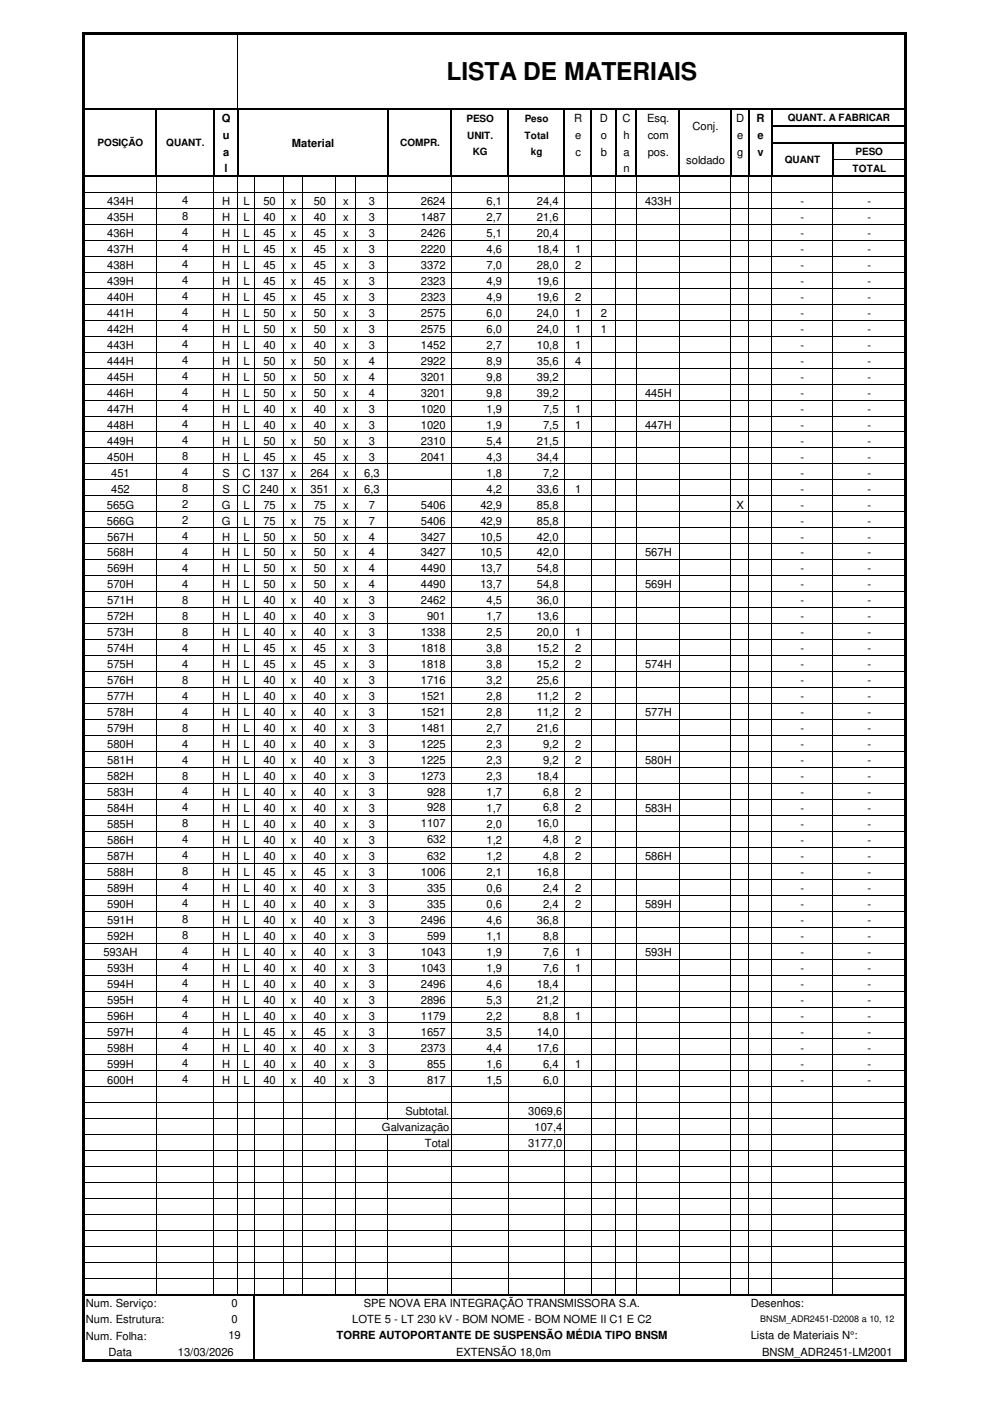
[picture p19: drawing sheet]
<svg xmlns="http://www.w3.org/2000/svg" width="210mm" height="297mm" viewBox="0 0 210 297" stroke-linecap="round" stroke-linejoin="round" font-family="sans-serif">
<defs><g id="words">
<text font-size="5.2" x="94.7" y="17">LISTA DE MATERIAIS</text>
<g font-size="2.4">
<text x="47" y="25.9">Q</text>
<text x="47.2" y="29.5">u</text>
<text x="121.8" y="25.9">R</text>
<text x="122" y="29.5">e</text>
<text x="127.2" y="25.9">D</text>
<text x="127.4" y="29.5">o</text>
<text x="132" y="25.9">C</text>
<text x="132.2" y="29.5">h</text>
<text x="137.2" y="25.9">Esq.</text>
<text x="137.3" y="29.5">com</text>
<text x="146.9" y="27.6">Conj.</text>
<text x="156.1" y="25.9">D</text>
<text x="156.3" y="29.5">e</text>
<text x="160.4" y="25.9">R</text>
<text x="160.6" y="29.5">e</text>
<text x="47.3" y="33">a</text>
<text x="61.9" y="31.1">Material</text>
<text x="122" y="33">c</text>
<text x="127.4" y="33">b</text>
<text x="132.2" y="33">a</text>
<text x="137.3" y="33">pos.</text>
<text x="145.5" y="34.7">soldado</text>
<text x="156.3" y="33">g</text>
<text x="160.6" y="33">v</text>
<text x="47.6" y="36.4">l</text>
<text x="132.2" y="36.4">n</text>
<text x="22.7" y="43.5">434H</text>
<text x="22.7" y="46.9">435H</text>
<text x="38.7" y="43.3">4</text>
<text x="38.7" y="46.7">8</text>
<text x="47.1" y="43.5">H</text>
<text x="47.1" y="46.9">H</text>
<text x="51.6" y="43.5">L</text>
<text x="51.6" y="46.9">L</text>
<text x="55.8" y="43.5">50</text>
<text x="55.8" y="46.9">40</text>
<text x="61.7" y="43.5">x</text>
<text x="61.7" y="46.9">x</text>
<text x="66.5" y="43.5">50</text>
<text x="66.5" y="46.9">40</text>
<text x="72.7" y="43.5">x</text>
<text x="72.7" y="46.9">x</text>
<text x="78.2" y="43.5">3</text>
<text x="78.2" y="46.9">3</text>
<text x="89.2" y="43.5">2624</text>
<text x="89.2" y="46.9">1487</text>
<text x="103.2" y="43.5">6,1</text>
<text x="103.2" y="46.9">2,7</text>
<text x="113.8" y="43.5">24,4</text>
<text x="113.8" y="46.9">21,6</text>
<text x="136.8" y="43.5">433H</text>
<text x="169.8" y="43.5">-</text>
<text x="169.8" y="46.9">-</text>
<text x="183.9" y="43.5">-</text>
<text x="183.9" y="46.9">-</text>
<text x="22.7" y="50.2">436H</text>
<text x="22.7" y="53.6">437H</text>
<text x="38.7" y="50.1">4</text>
<text x="38.7" y="53.5">4</text>
<text x="47.1" y="50.2">H</text>
<text x="47.1" y="53.6">H</text>
<text x="51.6" y="50.2">L</text>
<text x="51.6" y="53.6">L</text>
<text x="55.8" y="50.2">45</text>
<text x="55.8" y="53.6">45</text>
<text x="61.7" y="50.2">x</text>
<text x="61.7" y="53.6">x</text>
<text x="66.5" y="50.2">45</text>
<text x="66.5" y="53.6">45</text>
<text x="72.7" y="50.2">x</text>
<text x="72.7" y="53.6">x</text>
<text x="78.2" y="50.2">3</text>
<text x="78.2" y="53.6">3</text>
<text x="89.2" y="50.2">2426</text>
<text x="89.2" y="53.6">2220</text>
<text x="103.2" y="50.2">5,1</text>
<text x="103.2" y="53.6">4,6</text>
<text x="113.8" y="50.2">20,4</text>
<text x="113.8" y="53.6">18,4</text>
<text x="122" y="53.6">1</text>
<text x="169.8" y="53.6">-</text>
<text x="169.8" y="50.2">-</text>
<text x="183.9" y="53.6">-</text>
<text x="183.9" y="50.2">-</text>
<text x="22.7" y="57">438H</text>
<text x="38.7" y="56.9">4</text>
<text x="47.1" y="57">H</text>
<text x="51.6" y="57">L</text>
<text x="55.8" y="57">45</text>
<text x="61.7" y="57">x</text>
<text x="66.5" y="57">45</text>
<text x="72.7" y="57">x</text>
<text x="78.2" y="57">3</text>
<text x="89.2" y="57">3372</text>
<text x="103.2" y="57">7,0</text>
<text x="113.8" y="57">28,0</text>
<text x="122" y="57">2</text>
<text x="169.8" y="57">-</text>
<text x="183.9" y="57">-</text>
<text x="22.7" y="60.4">439H</text>
<text x="22.7" y="63.8">440H</text>
<text x="38.7" y="60.3">4</text>
<text x="38.7" y="63.7">4</text>
<text x="47.1" y="60.4">H</text>
<text x="47.1" y="63.8">H</text>
<text x="51.6" y="60.4">L</text>
<text x="51.6" y="63.8">L</text>
<text x="55.8" y="60.4">45</text>
<text x="55.8" y="63.8">45</text>
<text x="61.7" y="60.4">x</text>
<text x="61.7" y="63.8">x</text>
<text x="66.5" y="60.4">45</text>
<text x="66.5" y="63.8">45</text>
<text x="72.7" y="60.4">x</text>
<text x="72.7" y="63.8">x</text>
<text x="78.2" y="60.4">3</text>
<text x="78.2" y="63.8">3</text>
<text x="89.2" y="60.4">2323</text>
<text x="89.2" y="63.8">2323</text>
<text x="103.2" y="60.4">4,9</text>
<text x="103.2" y="63.8">4,9</text>
<text x="113.8" y="60.4">19,6</text>
<text x="113.8" y="63.8">19,6</text>
<text x="122" y="63.8">2</text>
<text x="169.8" y="63.8">-</text>
<text x="169.8" y="60.4">-</text>
<text x="183.9" y="63.8">-</text>
<text x="183.9" y="60.4">-</text>
<text x="22.7" y="67.2">441H</text>
<text x="22.7" y="70.6">442H</text>
<text x="38.7" y="67.1">4</text>
<text x="38.7" y="70.4">4</text>
<text x="47.1" y="67.2">H</text>
<text x="47.1" y="70.6">H</text>
<text x="51.6" y="67.2">L</text>
<text x="51.6" y="70.6">L</text>
<text x="55.8" y="67.2">50</text>
<text x="55.8" y="70.6">50</text>
<text x="61.7" y="67.2">x</text>
<text x="61.7" y="70.6">x</text>
<text x="66.5" y="67.2">50</text>
<text x="66.5" y="70.6">50</text>
<text x="72.7" y="67.2">x</text>
<text x="72.7" y="70.6">x</text>
<text x="78.2" y="67.2">3</text>
<text x="78.2" y="70.6">3</text>
<text x="89.2" y="67.2">2575</text>
<text x="89.2" y="70.6">2575</text>
<text x="103.2" y="67.2">6,0</text>
<text x="103.2" y="70.6">6,0</text>
<text x="113.8" y="67.2">24,0</text>
<text x="113.8" y="70.6">24,0</text>
<text x="122" y="67.2">1</text>
<text x="122" y="70.6">1</text>
<text x="127.4" y="67.2">2</text>
<text x="127.4" y="70.6">1</text>
<text x="169.8" y="67.2">-</text>
<text x="169.8" y="70.6">-</text>
<text x="183.9" y="67.2">-</text>
<text x="183.9" y="70.6">-</text>
<text x="22.7" y="74">443H</text>
<text x="22.7" y="77.3">444H</text>
<text x="38.7" y="73.8">4</text>
<text x="38.7" y="77.2">4</text>
<text x="47.1" y="74">H</text>
<text x="47.1" y="77.3">H</text>
<text x="51.6" y="74">L</text>
<text x="51.6" y="77.3">L</text>
<text x="55.8" y="74">40</text>
<text x="55.8" y="77.3">50</text>
<text x="61.7" y="74">x</text>
<text x="61.7" y="77.3">x</text>
<text x="66.5" y="74">40</text>
<text x="66.5" y="77.3">50</text>
<text x="72.7" y="74">x</text>
<text x="72.7" y="77.3">x</text>
<text x="78.2" y="74">3</text>
<text x="78.2" y="77.3">4</text>
<text x="89.2" y="74">1452</text>
<text x="89.2" y="77.3">2922</text>
<text x="103.2" y="74">2,7</text>
<text x="103.2" y="77.3">8,9</text>
<text x="113.8" y="74">10,8</text>
<text x="113.8" y="77.3">35,6</text>
<text x="122" y="74">1</text>
<text x="122" y="77.3">4</text>
<text x="169.8" y="74">-</text>
<text x="169.8" y="77.3">-</text>
<text x="183.9" y="74">-</text>
<text x="183.9" y="77.3">-</text>
<text x="22.7" y="80.7">445H</text>
<text x="38.7" y="80.6">4</text>
<text x="38.7" y="84">4</text>
<text x="47.1" y="80.7">H</text>
<text x="51.6" y="80.7">L</text>
<text x="55.8" y="80.7">50</text>
<text x="61.7" y="80.7">x</text>
<text x="66.5" y="80.7">50</text>
<text x="72.7" y="80.7">x</text>
<text x="78.2" y="80.7">4</text>
<text x="89.2" y="80.7">3201</text>
<text x="103.2" y="80.7">9,8</text>
<text x="113.8" y="80.7">39,2</text>
<text x="169.8" y="80.7">-</text>
<text x="183.9" y="80.7">-</text>
<text x="22.7" y="84.1">446H</text>
<text x="22.7" y="87.5">447H</text>
<text x="38.7" y="87.4">4</text>
<text x="47.1" y="84.1">H</text>
<text x="47.1" y="87.5">H</text>
<text x="51.6" y="84.1">L</text>
<text x="51.6" y="87.5">L</text>
<text x="55.8" y="84.1">50</text>
<text x="55.8" y="87.5">40</text>
<text x="61.7" y="84.1">x</text>
<text x="61.7" y="87.5">x</text>
<text x="66.5" y="84.1">50</text>
<text x="66.5" y="87.5">40</text>
<text x="72.7" y="84.1">x</text>
<text x="72.7" y="87.5">x</text>
<text x="78.2" y="84.1">4</text>
<text x="78.2" y="87.5">3</text>
<text x="89.2" y="84.1">3201</text>
<text x="89.2" y="87.5">1020</text>
<text x="103.2" y="84.1">9,8</text>
<text x="103.2" y="87.5">1,9</text>
<text x="113.8" y="84.1">39,2</text>
<text x="115.1" y="87.5">7,5</text>
<text x="122" y="87.5">1</text>
<text x="136.8" y="84.1">445H</text>
<text x="169.8" y="84.1">-</text>
<text x="169.8" y="87.5">-</text>
<text x="183.9" y="84.1">-</text>
<text x="183.9" y="87.5">-</text>
<text x="22.7" y="90.9">448H</text>
<text x="22.7" y="94.3">449H</text>
<text x="38.7" y="90.8">4</text>
<text x="38.7" y="94.1">4</text>
<text x="47.1" y="90.9">H</text>
<text x="47.1" y="94.3">H</text>
<text x="51.6" y="90.9">L</text>
<text x="51.6" y="94.3">L</text>
<text x="55.8" y="90.9">40</text>
<text x="55.8" y="94.3">50</text>
<text x="61.7" y="90.9">x</text>
<text x="61.7" y="94.3">x</text>
<text x="66.5" y="90.9">40</text>
<text x="66.5" y="94.3">50</text>
<text x="72.7" y="90.9">x</text>
<text x="72.7" y="94.3">x</text>
<text x="78.2" y="90.9">3</text>
<text x="78.2" y="94.3">3</text>
<text x="89.2" y="90.9">1020</text>
<text x="89.2" y="94.3">2310</text>
<text x="103.2" y="90.9">1,9</text>
<text x="103.2" y="94.3">5,4</text>
<text x="113.8" y="94.3">21,5</text>
<text x="115.1" y="90.9">7,5</text>
<text x="122" y="90.9">1</text>
<text x="136.8" y="90.9">447H</text>
<text x="169.8" y="94.3">-</text>
<text x="169.8" y="90.9">-</text>
<text x="183.9" y="94.3">-</text>
<text x="183.9" y="90.9">-</text>
<text x="22.7" y="97.7">450H</text>
<text x="23.6" y="101">451</text>
<text x="38.7" y="97.5">8</text>
<text x="38.7" y="100.9">4</text>
<text x="47.1" y="97.7">H</text>
<text x="47.2" y="101">S</text>
<text x="51.4" y="101">C</text>
<text x="51.6" y="97.7">L</text>
<text x="55.2" y="101">137</text>
<text x="55.8" y="97.7">45</text>
<text x="61.7" y="101">x</text>
<text x="61.7" y="97.7">x</text>
<text x="65.8" y="101">264</text>
<text x="66.5" y="97.7">45</text>
<text x="72.7" y="101">x</text>
<text x="72.7" y="97.7">x</text>
<text x="77.2" y="101">6,3</text>
<text x="78.2" y="97.7">3</text>
<text x="89.2" y="97.7">2041</text>
<text x="103.2" y="97.7">4,3</text>
<text x="103.2" y="101">1,8</text>
<text x="113.8" y="97.7">34,4</text>
<text x="115.1" y="101">7,2</text>
<text x="169.8" y="101">-</text>
<text x="169.8" y="97.7">-</text>
<text x="183.9" y="101">-</text>
<text x="183.9" y="97.7">-</text>
<text x="22.6" y="107.8">565G</text>
<text x="23.6" y="104.4">452</text>
<text x="38.7" y="107.7">2</text>
<text x="38.7" y="104.3">8</text>
<text x="47" y="107.8">G</text>
<text x="47.2" y="104.4">S</text>
<text x="51.4" y="104.4">C</text>
<text x="51.6" y="107.8">L</text>
<text x="55.2" y="104.4">240</text>
<text x="55.8" y="107.8">75</text>
<text x="61.7" y="104.4">x</text>
<text x="61.7" y="107.8">x</text>
<text x="65.8" y="104.4">351</text>
<text x="66.5" y="107.8">75</text>
<text x="72.7" y="104.4">x</text>
<text x="72.7" y="107.8">x</text>
<text x="77.2" y="104.4">6,3</text>
<text x="78.2" y="107.8">7</text>
<text x="89.2" y="107.8">5406</text>
<text x="101.9" y="107.8">42,9</text>
<text x="103.2" y="104.4">4,2</text>
<text x="113.8" y="107.8">85,8</text>
<text x="113.8" y="104.4">33,6</text>
<text x="122" y="104.4">1</text>
<text x="156.2" y="107.8">X</text>
<text x="169.8" y="107.8">-</text>
<text x="169.8" y="104.4">-</text>
<text x="183.9" y="107.8">-</text>
<text x="183.9" y="104.4">-</text>
<text x="22.6" y="111.2">566G</text>
<text x="38.7" y="111.1">2</text>
<text x="47" y="111.2">G</text>
<text x="51.6" y="111.2">L</text>
<text x="55.8" y="111.2">75</text>
<text x="61.7" y="111.2">x</text>
<text x="66.5" y="111.2">75</text>
<text x="72.7" y="111.2">x</text>
<text x="78.2" y="111.2">7</text>
<text x="89.2" y="111.2">5406</text>
<text x="101.9" y="111.2">42,9</text>
<text x="113.8" y="111.2">85,8</text>
<text x="169.8" y="111.2">-</text>
<text x="183.9" y="111.2">-</text>
<text x="22.7" y="114.6">567H</text>
<text x="22.7" y="118">568H</text>
<text x="38.7" y="114.5">4</text>
<text x="38.7" y="117.9">4</text>
<text x="47.1" y="114.6">H</text>
<text x="47.1" y="118">H</text>
<text x="51.6" y="114.6">L</text>
<text x="51.6" y="118">L</text>
<text x="55.8" y="114.6">50</text>
<text x="55.8" y="118">50</text>
<text x="61.7" y="114.6">x</text>
<text x="61.7" y="118">x</text>
<text x="66.5" y="114.6">50</text>
<text x="66.5" y="118">50</text>
<text x="72.7" y="114.6">x</text>
<text x="72.7" y="118">x</text>
<text x="78.2" y="114.6">4</text>
<text x="78.2" y="118">4</text>
<text x="89.2" y="114.6">3427</text>
<text x="89.2" y="118">3427</text>
<text x="101.9" y="114.6">10,5</text>
<text x="101.9" y="118">10,5</text>
<text x="113.8" y="114.6">42,0</text>
<text x="113.8" y="118">42,0</text>
<text x="136.8" y="118">567H</text>
<text x="169.8" y="114.6">-</text>
<text x="169.8" y="118">-</text>
<text x="183.9" y="114.6">-</text>
<text x="183.9" y="118">-</text>
<text x="22.7" y="121.4">569H</text>
<text x="22.7" y="124.8">570H</text>
<text x="38.7" y="121.2">4</text>
<text x="38.7" y="124.6">4</text>
<text x="47.1" y="121.4">H</text>
<text x="47.1" y="124.8">H</text>
<text x="51.6" y="121.4">L</text>
<text x="51.6" y="124.8">L</text>
<text x="55.8" y="121.4">50</text>
<text x="55.8" y="124.8">50</text>
<text x="61.7" y="121.4">x</text>
<text x="61.7" y="124.8">x</text>
<text x="66.5" y="121.4">50</text>
<text x="66.5" y="124.8">50</text>
<text x="72.7" y="121.4">x</text>
<text x="72.7" y="124.8">x</text>
<text x="78.2" y="121.4">4</text>
<text x="78.2" y="124.8">4</text>
<text x="89.2" y="121.4">4490</text>
<text x="89.2" y="124.8">4490</text>
<text x="101.9" y="121.4">13,7</text>
<text x="101.9" y="124.8">13,7</text>
<text x="113.8" y="121.4">54,8</text>
<text x="113.8" y="124.8">54,8</text>
<text x="136.8" y="124.8">569H</text>
<text x="169.8" y="121.4">-</text>
<text x="169.8" y="124.8">-</text>
<text x="183.9" y="121.4">-</text>
<text x="183.9" y="124.8">-</text>
<text x="22.7" y="128.1">571H</text>
<text x="22.7" y="131.5">572H</text>
<text x="38.7" y="128">8</text>
<text x="38.7" y="131.4">8</text>
<text x="47.1" y="128.1">H</text>
<text x="47.1" y="131.5">H</text>
<text x="51.6" y="128.1">L</text>
<text x="51.6" y="131.5">L</text>
<text x="55.8" y="128.1">40</text>
<text x="55.8" y="131.5">40</text>
<text x="61.7" y="128.1">x</text>
<text x="61.7" y="131.5">x</text>
<text x="66.5" y="128.1">40</text>
<text x="66.5" y="131.5">40</text>
<text x="72.7" y="128.1">x</text>
<text x="72.7" y="131.5">x</text>
<text x="78.2" y="128.1">3</text>
<text x="78.2" y="131.5">3</text>
<text x="89.2" y="128.1">2462</text>
<text x="90.6" y="131.5">901</text>
<text x="103.2" y="128.1">4,5</text>
<text x="103.2" y="131.5">1,7</text>
<text x="113.8" y="128.1">36,0</text>
<text x="113.8" y="131.5">13,6</text>
<text x="169.8" y="128.1">-</text>
<text x="169.8" y="131.5">-</text>
<text x="183.9" y="128.1">-</text>
<text x="183.9" y="131.5">-</text>
<text x="22.7" y="134.9">573H</text>
<text x="38.7" y="134.8">8</text>
<text x="47.1" y="134.9">H</text>
<text x="51.6" y="134.9">L</text>
<text x="55.8" y="134.9">40</text>
<text x="61.7" y="134.9">x</text>
<text x="66.5" y="134.9">40</text>
<text x="72.7" y="134.9">x</text>
<text x="78.2" y="134.9">3</text>
<text x="89.2" y="134.9">1338</text>
<text x="103.2" y="134.9">2,5</text>
<text x="113.8" y="134.9">20,0</text>
<text x="122" y="134.9">1</text>
<text x="169.8" y="134.9">-</text>
<text x="183.9" y="134.9">-</text>
<text x="22.7" y="138.3">574H</text>
<text x="22.7" y="141.7">575H</text>
<text x="38.7" y="138.2">4</text>
<text x="38.7" y="141.6">4</text>
<text x="47.1" y="138.3">H</text>
<text x="47.1" y="141.7">H</text>
<text x="51.6" y="138.3">L</text>
<text x="51.6" y="141.7">L</text>
<text x="55.8" y="138.3">45</text>
<text x="55.8" y="141.7">45</text>
<text x="61.7" y="138.3">x</text>
<text x="61.7" y="141.7">x</text>
<text x="66.5" y="138.3">45</text>
<text x="66.5" y="141.7">45</text>
<text x="72.7" y="138.3">x</text>
<text x="72.7" y="141.7">x</text>
<text x="78.2" y="138.3">3</text>
<text x="78.2" y="141.7">3</text>
<text x="89.2" y="138.3">1818</text>
<text x="89.2" y="141.7">1818</text>
<text x="103.2" y="138.3">3,8</text>
<text x="103.2" y="141.7">3,8</text>
<text x="113.8" y="138.3">15,2</text>
<text x="113.8" y="141.7">15,2</text>
<text x="122" y="138.3">2</text>
<text x="122" y="141.7">2</text>
<text x="136.8" y="141.7">574H</text>
<text x="169.8" y="138.3">-</text>
<text x="169.8" y="141.7">-</text>
<text x="183.9" y="138.3">-</text>
<text x="183.9" y="141.7">-</text>
<text x="22.7" y="145.1">576H</text>
<text x="22.7" y="148.5">577H</text>
<text x="38.7" y="144.9">8</text>
<text x="38.7" y="148.3">4</text>
<text x="47.1" y="145.1">H</text>
<text x="47.1" y="148.5">H</text>
<text x="51.6" y="145.1">L</text>
<text x="51.6" y="148.5">L</text>
<text x="55.8" y="145.1">40</text>
<text x="55.8" y="148.5">40</text>
<text x="61.7" y="145.1">x</text>
<text x="61.7" y="148.5">x</text>
<text x="66.5" y="145.1">40</text>
<text x="66.5" y="148.5">40</text>
<text x="72.7" y="145.1">x</text>
<text x="72.7" y="148.5">x</text>
<text x="78.2" y="145.1">3</text>
<text x="78.2" y="148.5">3</text>
<text x="89.2" y="145.1">1716</text>
<text x="89.2" y="148.5">1521</text>
<text x="103.2" y="145.1">3,2</text>
<text x="103.2" y="148.5">2,8</text>
<text x="113.8" y="145.1">25,6</text>
<text x="113.8" y="148.5">11,2</text>
<text x="122" y="148.5">2</text>
<text x="169.8" y="148.5">-</text>
<text x="169.8" y="145.1">-</text>
<text x="183.9" y="148.5">-</text>
<text x="183.9" y="145.1">-</text>
<text x="22.7" y="151.8">578H</text>
<text x="22.7" y="155.2">579H</text>
<text x="38.7" y="151.7">4</text>
<text x="38.7" y="155.1">8</text>
<text x="47.1" y="151.8">H</text>
<text x="47.1" y="155.2">H</text>
<text x="51.6" y="151.8">L</text>
<text x="51.6" y="155.2">L</text>
<text x="55.8" y="151.8">40</text>
<text x="55.8" y="155.2">40</text>
<text x="61.7" y="151.8">x</text>
<text x="61.7" y="155.2">x</text>
<text x="66.5" y="151.8">40</text>
<text x="66.5" y="155.2">40</text>
<text x="72.7" y="151.8">x</text>
<text x="72.7" y="155.2">x</text>
<text x="78.2" y="151.8">3</text>
<text x="78.2" y="155.2">3</text>
<text x="89.2" y="151.8">1521</text>
<text x="89.2" y="155.2">1481</text>
<text x="103.2" y="151.8">2,8</text>
<text x="103.2" y="155.2">2,7</text>
<text x="113.8" y="151.8">11,2</text>
<text x="113.8" y="155.2">21,6</text>
<text x="122" y="151.8">2</text>
<text x="136.8" y="151.8">577H</text>
<text x="169.8" y="151.8">-</text>
<text x="169.8" y="155.2">-</text>
<text x="183.9" y="151.8">-</text>
<text x="183.9" y="155.2">-</text>
<text x="22.7" y="158.6">580H</text>
<text x="38.7" y="158.5">4</text>
<text x="38.7" y="161.9">4</text>
<text x="47.1" y="158.6">H</text>
<text x="51.6" y="158.6">L</text>
<text x="55.8" y="158.6">40</text>
<text x="61.7" y="158.6">x</text>
<text x="66.5" y="158.6">40</text>
<text x="72.7" y="158.6">x</text>
<text x="78.2" y="158.6">3</text>
<text x="89.2" y="158.6">1225</text>
<text x="103.2" y="158.6">2,3</text>
<text x="115.1" y="158.6">9,2</text>
<text x="122" y="158.6">2</text>
<text x="169.8" y="158.6">-</text>
<text x="183.9" y="158.6">-</text>
<text x="22.7" y="162">581H</text>
<text x="22.7" y="165.4">582H</text>
<text x="38.7" y="165.3">8</text>
<text x="47.1" y="162">H</text>
<text x="47.1" y="165.4">H</text>
<text x="51.6" y="162">L</text>
<text x="51.6" y="165.4">L</text>
<text x="55.8" y="162">40</text>
<text x="55.8" y="165.4">40</text>
<text x="61.7" y="162">x</text>
<text x="61.7" y="165.4">x</text>
<text x="66.5" y="162">40</text>
<text x="66.5" y="165.4">40</text>
<text x="72.7" y="162">x</text>
<text x="72.7" y="165.4">x</text>
<text x="78.2" y="162">3</text>
<text x="78.2" y="165.4">3</text>
<text x="89.2" y="162">1225</text>
<text x="89.2" y="165.4">1273</text>
<text x="103.2" y="162">2,3</text>
<text x="103.2" y="165.4">2,3</text>
<text x="113.8" y="165.4">18,4</text>
<text x="115.1" y="162">9,2</text>
<text x="122" y="162">2</text>
<text x="136.8" y="162">580H</text>
<text x="169.8" y="165.4">-</text>
<text x="169.8" y="162">-</text>
<text x="183.9" y="165.4">-</text>
<text x="183.9" y="162">-</text>
<text x="22.7" y="168.8">583H</text>
<text x="22.7" y="172.2">584H</text>
<text x="38.7" y="168.7">4</text>
<text x="38.7" y="172">4</text>
<text x="47.1" y="168.8">H</text>
<text x="47.1" y="172.2">H</text>
<text x="51.6" y="168.8">L</text>
<text x="51.6" y="172.2">L</text>
<text x="55.8" y="168.8">40</text>
<text x="55.8" y="172.2">40</text>
<text x="61.7" y="168.8">x</text>
<text x="61.7" y="172.2">x</text>
<text x="66.5" y="168.8">40</text>
<text x="66.5" y="172.2">40</text>
<text x="72.7" y="168.8">x</text>
<text x="72.7" y="172.2">x</text>
<text x="78.2" y="168.8">3</text>
<text x="78.2" y="172.2">3</text>
<text x="90.6" y="172">928</text>
<text x="90.6" y="168.8">928</text>
<text x="103.2" y="172.2">1,7</text>
<text x="103.2" y="168.8">1,7</text>
<text x="115.1" y="172">6,8</text>
<text x="115.1" y="168.8">6,8</text>
<text x="122" y="172.2">2</text>
<text x="122" y="168.8">2</text>
<text x="136.8" y="172.2">583H</text>
<text x="169.8" y="168.8">-</text>
<text x="169.8" y="172.2">-</text>
<text x="183.9" y="172.2">-</text>
<text x="183.9" y="168.8">-</text>
<text x="22.7" y="175.6">585H</text>
<text x="22.7" y="178.9">586H</text>
<text x="38.7" y="175.4">8</text>
<text x="38.7" y="178.8">4</text>
<text x="47.1" y="175.6">H</text>
<text x="47.1" y="178.9">H</text>
<text x="51.6" y="175.6">L</text>
<text x="51.6" y="178.9">L</text>
<text x="55.8" y="175.6">40</text>
<text x="55.8" y="178.9">40</text>
<text x="61.7" y="175.6">x</text>
<text x="61.7" y="178.9">x</text>
<text x="66.5" y="175.6">40</text>
<text x="66.5" y="178.9">40</text>
<text x="72.7" y="175.6">x</text>
<text x="72.7" y="178.9">x</text>
<text x="78.2" y="175.6">3</text>
<text x="78.2" y="178.9">3</text>
<text x="89.2" y="175.4">1107</text>
<text x="90.6" y="178.8">632</text>
<text x="103.2" y="178.9">1,2</text>
<text x="103.2" y="175.6">2,0</text>
<text x="113.8" y="175.4">16,0</text>
<text x="115.1" y="178.8">4,8</text>
<text x="122" y="178.9">2</text>
<text x="169.8" y="178.9">-</text>
<text x="169.8" y="175.6">-</text>
<text x="183.9" y="178.9">-</text>
<text x="183.9" y="175.6">-</text>
<text x="22.7" y="182.3">587H</text>
<text x="22.7" y="185.7">588H</text>
<text x="38.7" y="182.2">4</text>
<text x="38.7" y="185.6">8</text>
<text x="47.1" y="182.3">H</text>
<text x="47.1" y="185.7">H</text>
<text x="51.6" y="182.3">L</text>
<text x="51.6" y="185.7">L</text>
<text x="55.8" y="182.3">40</text>
<text x="55.8" y="185.7">45</text>
<text x="61.7" y="182.3">x</text>
<text x="61.7" y="185.7">x</text>
<text x="66.5" y="182.3">40</text>
<text x="66.5" y="185.7">45</text>
<text x="72.7" y="182.3">x</text>
<text x="72.7" y="185.7">x</text>
<text x="78.2" y="182.3">3</text>
<text x="78.2" y="185.7">3</text>
<text x="89.2" y="185.7">1006</text>
<text x="90.6" y="182.3">632</text>
<text x="103.2" y="182.3">1,2</text>
<text x="103.2" y="185.7">2,1</text>
<text x="113.8" y="185.7">16,8</text>
<text x="115.1" y="182.3">4,8</text>
<text x="122" y="182.3">2</text>
<text x="136.8" y="182.3">586H</text>
<text x="169.8" y="182.3">-</text>
<text x="169.8" y="185.7">-</text>
<text x="183.9" y="182.3">-</text>
<text x="183.9" y="185.7">-</text>
<text x="22.7" y="189.1">589H</text>
<text x="38.7" y="189">4</text>
<text x="47.1" y="189.1">H</text>
<text x="51.6" y="189.1">L</text>
<text x="55.8" y="189.1">40</text>
<text x="61.7" y="189.1">x</text>
<text x="66.5" y="189.1">40</text>
<text x="72.7" y="189.1">x</text>
<text x="78.2" y="189.1">3</text>
<text x="90.6" y="189.1">335</text>
<text x="103.2" y="189.1">0,6</text>
<text x="115.1" y="189.1">2,4</text>
<text x="122" y="189.1">2</text>
<text x="169.8" y="189.1">-</text>
<text x="183.9" y="189.1">-</text>
<text x="22.7" y="192.5">590H</text>
<text x="22.7" y="195.9">591H</text>
<text x="38.7" y="192.4">4</text>
<text x="38.7" y="195.7">8</text>
<text x="47.1" y="192.5">H</text>
<text x="47.1" y="195.9">H</text>
<text x="51.6" y="192.5">L</text>
<text x="51.6" y="195.9">L</text>
<text x="55.8" y="192.5">40</text>
<text x="55.8" y="195.9">40</text>
<text x="61.7" y="192.5">x</text>
<text x="61.7" y="195.9">x</text>
<text x="66.5" y="192.5">40</text>
<text x="66.5" y="195.9">40</text>
<text x="72.7" y="192.5">x</text>
<text x="72.7" y="195.9">x</text>
<text x="78.2" y="192.5">3</text>
<text x="78.2" y="195.9">3</text>
<text x="89.2" y="195.9">2496</text>
<text x="90.6" y="192.5">335</text>
<text x="103.2" y="192.5">0,6</text>
<text x="103.2" y="195.9">4,6</text>
<text x="113.8" y="195.9">36,8</text>
<text x="115.1" y="192.5">2,4</text>
<text x="122" y="192.5">2</text>
<text x="136.8" y="192.5">589H</text>
<text x="169.8" y="192.5">-</text>
<text x="169.8" y="195.9">-</text>
<text x="183.9" y="192.5">-</text>
<text x="183.9" y="195.9">-</text>
<text x="21.9" y="202.6">593AH</text>
<text x="22.7" y="199.3">592H</text>
<text x="38.7" y="199.1">8</text>
<text x="38.7" y="202.5">4</text>
<text x="47.1" y="199.3">H</text>
<text x="47.1" y="202.6">H</text>
<text x="51.6" y="199.3">L</text>
<text x="51.6" y="202.6">L</text>
<text x="55.8" y="199.3">40</text>
<text x="55.8" y="202.6">40</text>
<text x="61.7" y="199.3">x</text>
<text x="61.7" y="202.6">x</text>
<text x="66.5" y="199.3">40</text>
<text x="66.5" y="202.6">40</text>
<text x="72.7" y="199.3">x</text>
<text x="72.7" y="202.6">x</text>
<text x="78.2" y="199.3">3</text>
<text x="78.2" y="202.6">3</text>
<text x="89.2" y="202.6">1043</text>
<text x="90.6" y="199.3">599</text>
<text x="103.2" y="199.3">1,1</text>
<text x="103.2" y="202.6">1,9</text>
<text x="115.1" y="199.3">8,8</text>
<text x="115.1" y="202.6">7,6</text>
<text x="122" y="202.6">1</text>
<text x="136.8" y="202.6">593H</text>
<text x="169.8" y="199.3">-</text>
<text x="169.8" y="202.6">-</text>
<text x="183.9" y="199.3">-</text>
<text x="183.9" y="202.6">-</text>
<text x="22.7" y="206">593H</text>
<text x="22.7" y="209.4">594H</text>
<text x="38.7" y="205.9">4</text>
<text x="38.7" y="209.3">4</text>
<text x="47.1" y="206">H</text>
<text x="47.1" y="209.4">H</text>
<text x="51.6" y="206">L</text>
<text x="51.6" y="209.4">L</text>
<text x="55.8" y="206">40</text>
<text x="55.8" y="209.4">40</text>
<text x="61.7" y="206">x</text>
<text x="61.7" y="209.4">x</text>
<text x="66.5" y="206">40</text>
<text x="66.5" y="209.4">40</text>
<text x="72.7" y="206">x</text>
<text x="72.7" y="209.4">x</text>
<text x="78.2" y="206">3</text>
<text x="78.2" y="209.4">3</text>
<text x="89.2" y="206">1043</text>
<text x="89.2" y="209.4">2496</text>
<text x="103.2" y="206">1,9</text>
<text x="103.2" y="209.4">4,6</text>
<text x="113.8" y="209.4">18,4</text>
<text x="115.1" y="206">7,6</text>
<text x="122" y="206">1</text>
<text x="169.8" y="206">-</text>
<text x="169.8" y="209.4">-</text>
<text x="183.9" y="206">-</text>
<text x="183.9" y="209.4">-</text>
<text x="22.7" y="212.8">595H</text>
<text x="38.7" y="212.7">4</text>
<text x="47.1" y="212.8">H</text>
<text x="51.6" y="212.8">L</text>
<text x="55.8" y="212.8">40</text>
<text x="61.7" y="212.8">x</text>
<text x="66.5" y="212.8">40</text>
<text x="72.7" y="212.8">x</text>
<text x="78.2" y="212.8">3</text>
<text x="89.2" y="212.8">2896</text>
<text x="103.2" y="212.8">5,3</text>
<text x="113.8" y="212.8">21,2</text>
<text x="169.8" y="212.8">-</text>
<text x="183.9" y="212.8">-</text>
<text x="22.7" y="216.2">596H</text>
<text x="22.7" y="219.6">597H</text>
<text x="38.7" y="216.1">4</text>
<text x="38.7" y="219.5">4</text>
<text x="47.1" y="216.2">H</text>
<text x="47.1" y="219.6">H</text>
<text x="51.6" y="216.2">L</text>
<text x="51.6" y="219.6">L</text>
<text x="55.8" y="216.2">40</text>
<text x="55.8" y="219.6">45</text>
<text x="61.7" y="216.2">x</text>
<text x="61.7" y="219.6">x</text>
<text x="66.5" y="216.2">40</text>
<text x="66.5" y="219.6">45</text>
<text x="72.7" y="216.2">x</text>
<text x="72.7" y="219.6">x</text>
<text x="78.2" y="216.2">3</text>
<text x="78.2" y="219.6">3</text>
<text x="89.2" y="216.2">1179</text>
<text x="89.2" y="219.6">1657</text>
<text x="103.2" y="216.2">2,2</text>
<text x="103.2" y="219.6">3,5</text>
<text x="113.8" y="219.6">14,0</text>
<text x="115.1" y="216.2">8,8</text>
<text x="122" y="216.2">1</text>
<text x="169.8" y="216.2">-</text>
<text x="169.8" y="219.6">-</text>
<text x="183.9" y="216.2">-</text>
<text x="183.9" y="219.6">-</text>
<text x="22.7" y="223">598H</text>
<text x="22.7" y="226.4">599H</text>
<text x="38.7" y="222.8">4</text>
<text x="38.7" y="226.2">4</text>
<text x="47.1" y="223">H</text>
<text x="47.1" y="226.4">H</text>
<text x="51.6" y="223">L</text>
<text x="51.6" y="226.4">L</text>
<text x="55.8" y="223">40</text>
<text x="55.8" y="226.4">40</text>
<text x="61.7" y="223">x</text>
<text x="61.7" y="226.4">x</text>
<text x="66.5" y="223">40</text>
<text x="66.5" y="226.4">40</text>
<text x="72.7" y="223">x</text>
<text x="72.7" y="226.4">x</text>
<text x="78.2" y="223">3</text>
<text x="78.2" y="226.4">3</text>
<text x="89.2" y="223">2373</text>
<text x="90.6" y="226.4">855</text>
<text x="103.2" y="223">4,4</text>
<text x="103.2" y="226.4">1,6</text>
<text x="113.8" y="223">17,6</text>
<text x="115.1" y="226.4">6,4</text>
<text x="122" y="226.4">1</text>
<text x="169.8" y="226.4">-</text>
<text x="169.8" y="223">-</text>
<text x="183.9" y="223">-</text>
<text x="183.9" y="226.4">-</text>
<text x="22.7" y="229.7">600H</text>
<text x="38.7" y="229.6">4</text>
<text x="47.1" y="229.7">H</text>
<text x="51.6" y="229.7">L</text>
<text x="55.8" y="229.7">40</text>
<text x="61.7" y="229.7">x</text>
<text x="66.5" y="229.7">40</text>
<text x="72.7" y="229.7">x</text>
<text x="78.2" y="229.7">3</text>
<text x="90.6" y="229.7">817</text>
<text x="103.2" y="229.7">1,5</text>
<text x="115.1" y="229.7">6,0</text>
<text x="169.8" y="229.7">-</text>
<text x="183.9" y="229.7">-</text>
<text x="81" y="239.8">Galvanização</text>
<text x="86" y="236.4">Subtotal.</text>
<text x="112" y="236.4">3069,6</text>
<text x="113.3" y="239.8">107,4</text>
<text x="90" y="243.2">Total</text>
<text x="112" y="243.2">3177,0</text>
<text x="18.2" y="277.1">Num. Serviço:</text>
<text x="18.2" y="280.5">Num. Estrutura:</text>
<text x="49.1" y="280.5">0</text>
<text x="49.1" y="277.1">0</text>
<text x="74.7" y="280.5">LOTE 5 - LT 230 kV - BOM NOME - BOM NOME II C1 E C2</text>
<text x="77.1" y="277.1">SPE NOVA ERA INTEGRAÇÃO TRANSMISSORA S.A.</text>
<text x="159.2" y="277.1">Desenhos:</text>
<text x="18.2" y="284">Num. Folha:</text>
<text x="23" y="287.5">Data</text>
<text x="37.7" y="287.4">13/03/2026</text>
<text x="48.4" y="283.9">19</text>
<text x="71.3" y="283.9">TORRE AUTOPORTANTE DE SUSPENSÃO MÉDIA TIPO BNSM</text>
<text x="96.7" y="287.4">EXTENSÃO 18,0m</text>
<text x="159.2" y="283.9">Lista de Materiais N°:</text>
<text x="161.6" y="287.4">BNSM_ADR2451-LM2001</text>
</g>
<g font-size="2.1">
<text x="98.9" y="25.8">PESO</text>
<text x="99.1" y="29.4">UNIT.</text>
<text x="111.2" y="29.4">Total</text>
<text x="111.3" y="25.8">Peso</text>
<text x="167" y="25.7">QUANT. A FABRICAR</text>
<text x="20.7" y="31">POSIÇÃO</text>
<text x="35.3" y="31">QUANT.</text>
<text x="84.9" y="31">COMPR.</text>
<text x="100.2" y="32.9">KG</text>
<text x="112.6" y="32.9">kg</text>
<text x="166.4" y="34.6">QUANT</text>
<text x="181.4" y="32.9">PESO</text>
<text x="180.8" y="36.4">TOTAL</text>
</g>
<text font-size="1.9" x="161.2" y="280.3">BNSM_ADR2451-D2008 a 10, 12</text>
</g></defs>
<g fill="none" stroke="#000" stroke-width=".21">
<path d="M50.4 7.4v15.6M33.1 37.6v236.8M45.3 37.6v236.8M50.4 37.6v236.8M54 37.6v236.8M60.1 37.6v236.8M64.2 37.6v236.8M71.2 37.6v236.8M75.3 37.6v236.8M82.2 37.6v199.7M95.7 37.6v236.8M107.7 37.6v236.8"/>
<path d="M119.7 37.6v236.8M125.3 37.6v236.8M130.6 37.6v236.8M134.9 37.6v236.8M144.1 37.6v236.8M155 37.6v236.8M158.7 37.6v236.8M163.6 37.6v236.8M176.6 37.6v236.8M176.7 33.8h14.9M18.1 40.8h173.5M18.1 44.2h173.5"/>
<path d="M18.1 47.6h173.5M18.1 50.9h173.5M18.1 54.3h173.5M18.1 57.7h173.5M18.1 61.1h173.5M18.1 64.5h173.5M18.1 67.9h173.5M18.1 71.3h173.5M18.1 74.7h173.5M18.1 78h173.5M18.1 81.4h173.5M18.1 84.8h173.5"/>
<path d="M18.1 88.2h173.5M18.1 91.6h173.5M18.1 95h173.5M18.1 98.4h173.5M18.1 101.7h173.5M18.1 105.1h173.5M18.1 108.5h173.5M18.1 111.9h173.5M18.1 115.3h173.5M18.1 118.7h173.5M18.1 122.1h173.5M18.1 125.5h173.5"/>
<path d="M18.1 128.8h173.5M18.1 132.2h173.5M18.1 135.6h173.5M18.1 139h173.5M18.1 142.4h173.5M18.1 145.8h173.5M18.1 149.2h173.5M18.1 152.5h173.5M18.1 155.9h173.5M18.1 159.3h173.5M18.1 162.7h173.5M18.1 166.1h173.5"/>
<path d="M18.1 169.5h173.5M18.1 172.9h173.5M18.1 176.3h173.5M18.1 179.6h173.5M18.1 183h173.5M18.1 186.4h173.5M18.1 189.8h173.5M18.1 193.2h173.5M18.1 196.6h173.5M18.1 200h173.5M18.1 203.3h173.5M18.1 206.7h173.5"/>
<path d="M18.1 210.1h173.5M18.1 213.5h173.5M18.1 216.9h173.5M18.1 220.3h173.5M18.1 223.7h173.5M18.1 227.1h173.5M18.1 230.4h173.5M18.1 233.8h173.5M18.1 237.2h173.5M18.1 240.6h173.5M18.1 244h173.5M18.1 247.4h173.5"/>
<path d="M18.1 250.8h173.5M18.1 254.1h173.5M18.1 257.5h173.5M82.2 240.7v33.7M18.1 260.9h173.5M18.1 264.3h173.5M18.1 267.7h173.5M18.1 271.1h173.5"/>
</g>
<g fill="none" stroke="#000" stroke-width=".42">
<path d="M18.1 23.2h173.5M18.1 37.4h173.5M33.1 23.4v14.2M45.3 23.4v14.2M50.4 23.4v14.2M82.2 23.4v14.2M95.7 23.4v14.2M107.7 23.4v14.2M119.7 23.4v14.2M125.3 23.4v14.2M130.6 23.4v14.2M134.9 23.4v14.2"/>
<path d="M144.1 23.4v14.2M154.9 23.4v14.2M158.7 23.4v14.2M163.6 23.4v14.2M163.8 26.8h27.8M163.8 30.4h27.8M176.5 30.6v7M18.1 274.7h173.5M53.9 274.9v13.2"/>
</g>
<path d="M18.1 6.9h174.1v.5h-174.1zM17.4 6.9h.7v281.9h-.7zM18.1 288.1h174.1v.7h-174.1zM191.6 7.4h.6v281.4h-.6z" fill="#000"/>
<use href="#words"/>
</svg>
